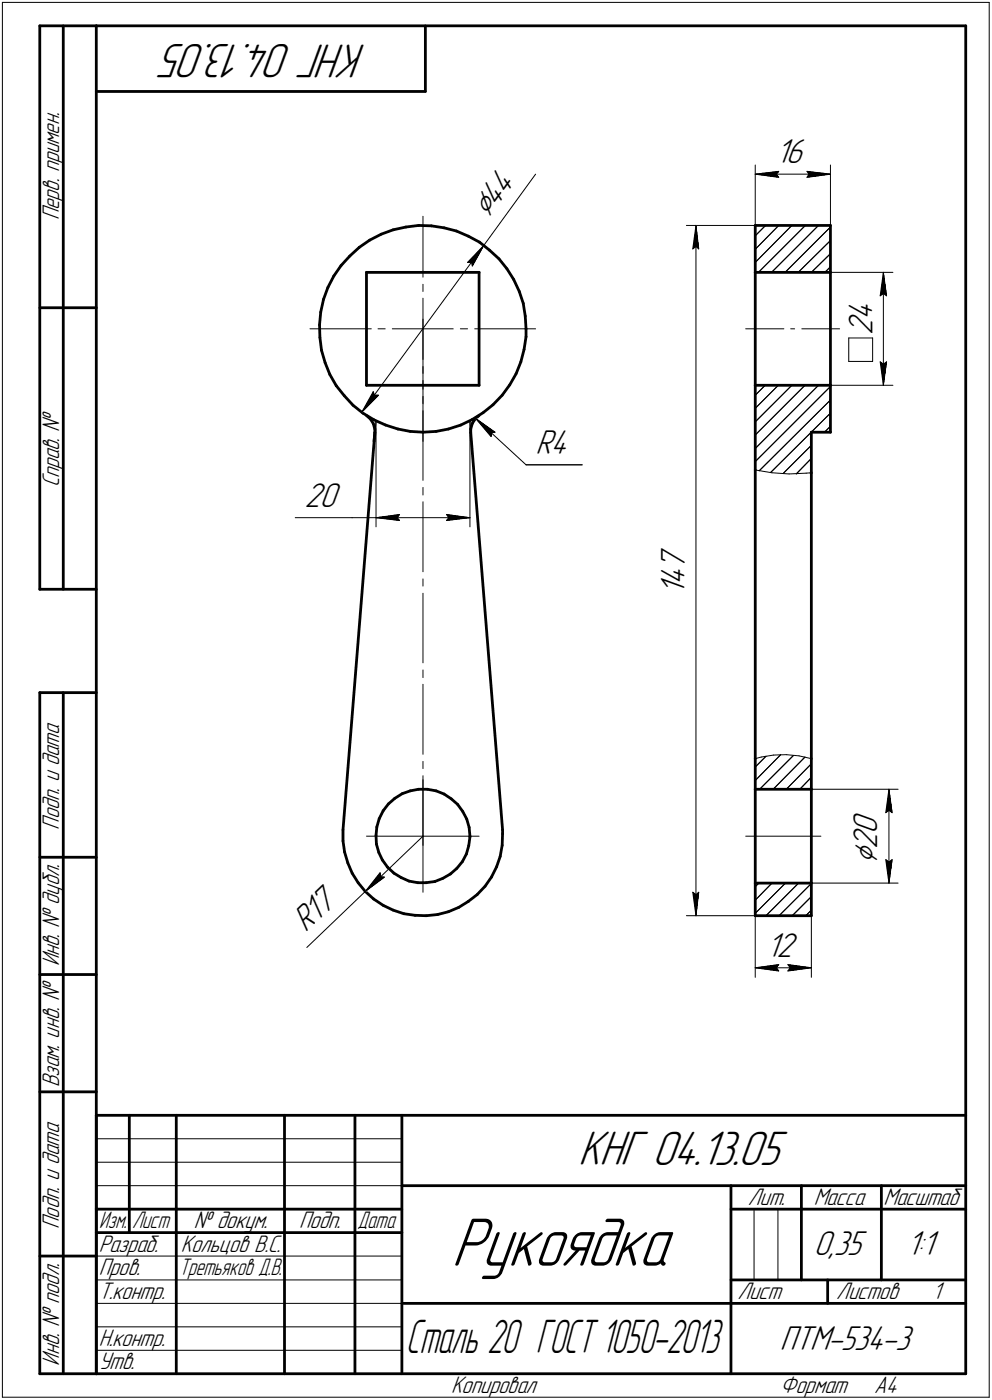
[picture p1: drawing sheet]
<svg xmlns="http://www.w3.org/2000/svg" width="211mm" height="298mm" viewBox="0 0 211 298" stroke-linecap="round" stroke-linejoin="round" font-family="sans-serif">
<defs><g id="words">
<text font-size="15.6" x="96.1" y="269.5">Рукоядка</text>
<g font-size="10.9">
<text x="78" y="9.3" transform="rotate(-180 78 9.3)">КНГ 04.13.05</text>
<text x="123" y="248.2">КНГ 04.13.05</text>
</g>
<text font-size="10.6" x="86.4" y="288.2">Сталь 20 ГОСТ 1050-2013</text>
<g font-size="7.8">
<text x="165.1" y="34.8">16</text>
<text x="103.9" y="46.7" transform="rotate(-54 103.9 46.7)">⌀44</text>
<text x="185.6" y="71.2" transform="rotate(-90 185.6 71.2)">2</text>
<text x="185.6" y="68.1" transform="rotate(-90 185.6 68.1)">4</text>
<text x="114" y="96.7">R4</text>
<text x="64.8" y="107.9">20</text>
<text x="145.7" y="124.5" transform="rotate(-90 145.7 124.5)">4</text>
<text x="145.7" y="121.4" transform="rotate(-90 145.7 121.4)">7</text>
<text x="145.7" y="126.7" transform="rotate(-90 145.7 126.7)">1</text>
<text x="186.6" y="177.7" transform="rotate(-90 186.6 177.7)">0</text>
<text x="186.6" y="183.9" transform="rotate(-90 186.6 183.9)">⌀</text>
<text x="186.6" y="180.9" transform="rotate(-90 186.6 180.9)">2</text>
<text x="65.1" y="198.7" transform="rotate(-44 65.1 198.7)">R17</text>
<text x="163.1" y="203.8">12</text>
<text x="173.2" y="267.3">0,35</text>
<text x="192.9" y="267.3">1:1</text>
<text x="166" y="287.5">ПТМ-534-3</text>
</g>
<g font-size="5.4">
<text x="12.6" y="46.9" transform="rotate(-90 12.6 46.9)">Перв. примен.</text>
<text x="12.6" y="103.8" transform="rotate(-90 12.6 103.8)">Справ. №</text>
<text x="12.6" y="176.7" transform="rotate(-90 12.6 176.7)">Подп. и дата</text>
<text x="12.6" y="205.8" transform="rotate(-90 12.6 205.8)">Инв. № дубл.</text>
<text x="12.6" y="231.5" transform="rotate(-90 12.6 231.5)">Взам. инв. №</text>
<text x="159.1" y="256.6">Лит.</text>
<text x="173.1" y="256.6">Масса</text>
<text x="188" y="256.6">Масштаб</text>
<text x="12.6" y="261.7" transform="rotate(-90 12.6 261.7)">Подп. и дата</text>
<text x="41.2" y="261.6">№ докум.</text>
<text x="63.6" y="261.6">Подп.</text>
<text x="21" y="266.6">Разраб.</text>
<text x="38.4" y="266.6">Кольцов В.С.</text>
<text x="21" y="271.6">Пров.</text>
<text x="21" y="276.6">Т.контр.</text>
<text x="156.9" y="276.6">Лист</text>
<text x="178" y="276.6">Листов</text>
<text x="198.4" y="276.6">1</text>
<text x="21" y="286.6">Н.контр.</text>
<text x="12.6" y="290.8" transform="rotate(-90 12.6 290.8)">Инв. № подл.</text>
<text x="21" y="291.6">Утв.</text>
<text x="96" y="296.6">Копировал</text>
<text x="166" y="296.6">Формат</text>
<text x="186" y="296.6">A4</text>
</g>
<g font-size="5.3">
<text x="21.1" y="261.6">Изм.</text>
<text x="28.1" y="261.6">Лист</text>
<text x="76.1" y="261.6">Дата</text>
<text x="38.1" y="271.6">Третьяков Д.В.</text>
</g>
</g></defs>
<g fill="none" stroke="#000" stroke-width=".21">
<path d="M.5 .5v297zM.5 .5h210zM210.5 .5v297zM114 37.1l-11 15.1zM160.7 35.1v12.9zM160.7 37.1l5-.6zM160.7 37.1l5 .7zM160.7 37.1h16zM165.2 37.1l.5 .7zM165.7 36.5l-.5 .6zM171.7 37.8l5-.7zM171.7 36.5l.4 .6z"/>
<path d="M171.7 36.5l5 .6zM172.1 37.1l-.4 .7zM176.7 35.1v12.9zM90 46.1v12.9zM99.5 55.9h.8zM100.3 55.9l.2 .7zM103 52.2l-2.5 4.4zM103 52.2l-3.5 3.7zM103 52.2l-26 35.6zM146 48h14.7zM147.4 53l.7-.5zM148.1 48l.6 5z"/>
<path d="M148.1 52.5l.6 .5zM148.1 48l-.7 5zM148.1 48v147zM160.7 50.2l2.2-2.2zM161.4 58l10-10zM164.2 58l10-10zM165.7 48l-5 5.1zM167 58l9.7-9.7zM168.5 48l-7.8 7.9zM169.8 58l6.9-6.8zM172.6 58l4.1-4zM175.5 58l1.2-1.2z"/>
<path d="M176.7 58h13.3zM188 58l.6 5zM188 58l-.7 5zM188 58v24zM66 70h13zM80.4 70h1.6zM83.5 70h6.5zM90 68v14.9zM90 78.1v1.4zM90 70v6.5zM90 60.5v1.6zM90 63.5v6.5z"/>
<path d="M90 70h6.4zM98 70h1.5zM101 70h13zM158.7 70h8.1zM168.2 70h.9zM170.6 70h8zM180.6 77h5.1zM180.6 72v5zM180.6 72h5.1zM185.7 72v5zM187.3 63l.7-.5zM187.3 77l.7 5z"/>
<path d="M187.3 77l.7 .6zM188 62.5l.6 .5zM188 77.6l.6-.6zM188.6 77l-.6 5zM79.4 83.4l-2.4 4.4zM79.4 83.4l.3 .8zM79.7 84.2h.8zM80 89.6l-.2 2.5zM80 89.6v22.6zM80.5 84.2l-3.5 3.6zM90 84.4v1.5zM90 87.5v14.8z"/>
<path d="M90 81v13zM100 89.6l.2 4zM100 89.6v22.6zM101.2 89.1l4.1 2.9zM101.2 89.1l3.3 3.9zM101.2 89.1l10.7 9.9zM104.6 92.1l.7-.1zM104.6 92.1l-.1 .9zM111.9 99h12zM160.7 98.3l16-16zM160.7 95.5l13.5-13.5zM160.7 92.6l10.6-10.6z"/>
<path d="M160.7 89.8l7.8-7.8zM160.7 87l4.9-5zM160.7 84.2l2.1-2.2zM172.6 97.6l-3.2 3.3zM175.4 92l1.3-1.2zM176.7 82h13.3zM62.8 110.2h12.1zM74.9 110.2h5.1zM80 110.2l5-.6zM80 110.2l5 .6zM80 110.2h20zM84.5 110.2l.5 .6z"/>
<path d="M85 109.6l-.5 .6zM90 103.8v1.6zM90 106.8v15zM95 110.8l5-.6zM95 109.6l.5 .6zM95 109.6l5 .6zM95.5 110.2l-.5 .6zM160.7 100.1l3.6 .6zM161.5 100.2l15.2-15zM164 100.6l12.7-12.6zM164.3 100.7l3.6 .2zM166.6 100.8l6-6z"/>
<path d="M167.9 100.9l3.6-.1zM171.5 100.8l1.1-.1zM172.6 100.4l-.2 .4zM90 123.3v1.5zM90 126.3v14.8zM90 142.7v1.6zM90 145.7v14.9zM78 178.1h12zM90 162.1v1.6zM90 165.2v14.8zM90 178.1v11.9zM90 166v12.1z"/>
<path d="M90 178.1h11.9zM158.7 178.1h16zM160.7 163.3l2.3-2.3zM160.7 161.5l1.3-.3zM161.6 168.1l7.2-7.2zM162 161.2l2.6-.4zM164.6 160.8l2.7-.1zM166.1 160.7l-5.4 5.5zM167.3 160.7l2.7 .3zM170 161l2.6 .5zM171.3 161.2l-6.8 6.9zM172.6 165.5l-2.4 2.6z"/>
<path d="M172.6 162.6l-5.3 5.5zM172.6 168.1h18.5zM188.5 173.1l.6-.5zM189.1 168.1l.7 5zM189.1 172.6l.7 .5zM189.1 168.1l-.6 5zM189.1 168.1v19.9zM77.7 189.8l4.1-3zM77.7 189.8l12.3-11.7zM80.9 185.8l-3.2 4zM80.9 185.8v.9zM80.9 186.7l.9 .1z"/>
<path d="M146 195h20.6zM147.4 190l.7 5zM147.4 190l.7 .5zM148.1 190.5l.6-.5zM148.7 190l-.6 5zM160.7 194.5l6.4-6.5zM160.7 188.8l.8-.8zM160.7 195v13.1zM163 195l6.9-7zM164.3 188l-3.6 3.7zM165.8 195l6.8-6.9zM166.6 188h24.5z"/>
<path d="M171.4 195l1.2-1.2zM172.6 190.9l-4 4.1zM172.6 195v13.1zM188.5 183l.6 5zM188.5 183l.6 .6zM189.1 183.6l.7-.6zM189.8 183l-.7 5zM65.3 201.8l12.4-12zM160.7 206.1l5-.7zM160.7 206.1l5 .7zM160.7 206.1h11.9zM165.2 206.1l.5 .7z"/>
<path d="M165.7 205.4l-.5 .7zM167.6 206.8l5-.7zM167.6 205.4l.5 .7zM167.6 205.4l5 .7zM168.1 206.1l-.5 .7zM20.5 247.5h65zM20.5 252.5h65zM20.5 242.5h65zM160.4 257.5v15zM165.5 257.5v15zM20.5 267.5h65zM20.5 272.5h65z"/>
<path d="M20.5 277.5h65zM.5 297.5h210zM20.5 282.5h65zM20.5 287.5h65z"/>
</g>
<g fill="none" stroke="#000" stroke-width=".59">
<path d="M8.5 5.5v120zM8.5 5.5h12zM13.5 5.5v120zM20.5 5.5v287zM20.5 5.5h185zM20.5 19.5h70zM90.5 5.5v14zM205.5 5.5v287zM71 58.8l-1.2 2.4zM72.6 56.6l-1.6 2.2zM74.4 54.5l2.1-1.8zM74.4 54.5l-1.8 2.1z"/>
<path d="M76.5 52.7l2.2-1.6zM78 58h23.9zM78 58v24zM78.7 51.1l2.4-1.2zM81.1 49.9l2.6-1zM83.7 48.9l2.7-.6zM86.4 48.3l2.7-.3zM89.1 48l2.7 .1zM91.8 48.1l2.7 .4zM94.5 48.5l2.6 .7zM97.1 49.2l2.6 1.1zM99.7 50.3l2.3 1.3z"/>
<path d="M101.9 58v24zM102 51.6l2.1 1.7zM104.1 53.3l2.1 1.8zM106.2 55.1l1.7 2.1zM107.9 57.2l1.4 2.3zM109.3 59.5l1.2 2.6zM160.7 58v24zM160.7 48h16zM160.7 58h16zM160.7 48v10zM176.7 58v24zM176.7 48v10z"/>
<path d="M8.5 65.5h12zM68 69.2l.1 2.7zM68.1 71.9l.3 2.7zM68.2 66.5l-.2 2.7zM68.4 74.6l.8 2.6zM68.8 63.8l-.6 2.7zM69.2 77.2l1 2.6zM69.8 61.2l-1 2.6zM70.2 79.8l1.3 2.3zM109.8 79.6l-1.3 2.4zM110.5 62.1l.8 2.5zM110.8 77l-1 2.6z"/>
<path d="M111.3 64.6l.5 2.7zM111.5 74.4l-.7 2.6zM111.8 67.3l.1 2.7zM111.9 71.7l-.4 2.7zM111.9 70v1.7zM71.5 82.1l1.7 2.1zM73.2 84.2l1.9 2.1zM75.1 86.3l2.1 1.7zM77.2 88l2.4 1.4zM78 82h23.9zM78 88.5l.8 .7zM78.8 89.2l.6 1z"/>
<path d="M79.4 90.2l.4 1.2zM79.6 89.4l2.4 1.1zM79.8 92.1l-.2 1.9zM79.8 92.1l-6.8 84.6zM79.8 91.4v.7zM82 90.5l2.7 .9zM84.7 91.4l2.6 .5zM87.3 91.9l2.7 .1zM90 92l2.8-.1zM92.8 91.9l2.6-.5zM95.4 91.4l2.6-.9zM98 90.5l2.5-1.2z"/>
<path d="M100.2 92.1l6.7 84.6zM100.2 91.4v.7zM100.5 89.3l2.3-1.4zM100.5 90.2l-.3 1.2zM101.1 89.2l.8-.7zM101.1 89.2l-.6 1zM102.8 87.9l2.1-1.7zM106.8 84.2l-1.9 2zM108.5 82l-1.7 2.2zM160.7 82v18.1zM160.7 82h16zM172.6 92v8.7z"/>
<path d="M172.6 92h4.1zM176.7 82v10zM160.7 100.1v61.4zM172.6 100.7v60.8zM8.5 125.5h12zM8.5 147.5v145zM8.5 147.5h12zM13.5 147.5v145zM73 176.7v2.4zM73 179.1l.3 2.3zM80 177.9l.1 1.8zM80.1 179.7l.5 1.8z"/>
<path d="M80.2 176.1l-.2 1.8zM80.7 174.3l-.5 1.8zM81.5 172.6l-.8 1.7zM82.6 171.2l1.4-1.2zM82.6 171.2l-1.1 1.4zM84 170l1.6-1zM85.6 169l1.7-.6zM87.3 168.4l1.8-.3zM89.1 168.1h1.8zM90.9 168.1l1.9 .3zM92.8 168.4l1.7 .7zM94.5 169.1l1.5 1z"/>
<path d="M96 170.1l1.4 1.2zM97.4 171.3l1.1 1.5zM98.5 172.8l.8 1.6zM99.3 174.4l.5 1.8zM99.8 176.2l.2 1.9zM100 178.2l-.3 1.9zM100 178.1v.1zM106.9 177.5l-.1 2.5zM106.9 176.7v.8zM160.7 168.1v19.9zM160.7 161.5v6.6zM160.7 168.1h11.9z"/>
<path d="M172.6 168.1v19.9zM172.6 161.5v6.6zM8.5 182.5h12zM73.3 181.4l.7 2.3zM74 183.7l.9 2.2zM74.9 185.9l1.3 2.1zM76.2 188l1.5 1.8zM77.7 189.8l1.8 1.6zM79.5 191.4l2 1.4zM80.6 181.5l.8 1.6zM81.4 183.1l1.1 1.6zM81.5 192.8l2.2 1z"/>
<path d="M82.5 184.7l1.3 1.2zM83.7 193.8l2.2 .8zM83.8 185.9l1.5 1zM85.3 186.9l1.7 .7zM85.9 194.6l2.4 .3zM87 187.6l1.9 .4zM88.3 194.9l2.4 .1zM88.9 188h1.8zM90.7 195l2.4-.3zM90.7 188l1.8-.3zM92.5 187.7l1.7-.7zM93.1 194.7l2.3-.6z"/>
<path d="M94.2 187l1.6-.9zM95.4 194.1l2.2-.9zM95.8 186.1l1.4-1.2zM97.6 193.2l2.1-1.3zM98.4 183.5l-1.2 1.4zM99.2 181.9l-.8 1.6zM99.7 191.9l1.8-1.4zM99.7 180.1l-.5 1.8zM103.2 188.7l-1.7 1.8zM104.6 186.8l-1.4 1.9zM105.7 184.6l-1.1 2.2zM106.4 182.4l-.7 2.2z"/>
<path d="M106.8 180l-.4 2.4zM160.7 188h11.9zM160.7 188v7zM160.7 195h11.9zM172.6 188v7zM8.5 207.5h12zM8.5 232.5h12zM20.5 237.5h185zM20.5 237.5v55zM27.5 237.5v25zM37.5 237.5v55zM60.5 237.5v55z"/>
<path d="M75.5 237.5v55zM85.5 237.5v55zM20.5 257.5h65zM85.5 252.5h120zM155.5 252.5v40zM155.5 257.5h15zM170.5 252.5v20zM170.5 257.5h35zM187.5 252.5v20zM8.5 267.5h12zM20.5 262.5h65zM85.5 277.5h70z"/>
<path d="M155.5 277.5h50zM155.5 272.5h50zM176.1 272.5v5zM8.5 292.5h12zM20.5 292.5h185z"/>
</g>
<g fill="#fff" stroke="#fff" stroke-width=".21">
<path d="M141 116.8h6zM141 116.8h6zM141 116.9h6zM141 117h6zM141 117.1h6zM141 117.2h6zM141 117.3h6zM141 117.3h6zM141 117.4h6zM141 117.5h6zM141 117.6h6zM141 117.7h6zM141 117.8h6zM141 117.9h6zM141 117.9h6zM141 118h6zM141 118.1h6zM141 118.2h6zM141 118.3h6zM141 118.4h6zM141 118.4h6zM141 118.5h6zM141 118.6h6zM141 118.7h6zM141 118.8h6zM141 118.9h6zM141 119h6zM141 119h6zM141 119.1h6zM141 119.2h6zM141 119.3h6zM141 119.4h6zM141 119.5h6zM141 119.5h6zM141 119.6h6zM141 119.7h6zM141 119.8h6zM141 119.9h6zM141 120h6zM141 120.1h6zM141 120.1h6zM141 120.2h6zM141 120.3h6zM141 120.4h6zM141 120.5h6zM141 120.6h6zM141 120.6h6zM141 120.7h6zM141 120.8h6zM141 120.9h6zM141 121h6zM141 121.1h6zM141 121.2h6zM141 121.2h6zM141 121.3h6zM141 121.4h6zM141 121.5h6zM141 121.6h6zM141 121.7h6zM141 121.8h6zM141 121.8h6zM141 121.9h6zM141 122h6zM141 122.1h6zM141 122.2h6zM141 122.3h6zM141 122.3h6zM141 122.4h6zM141 122.5h6zM141 122.6h6zM141 122.7h6zM141 122.8h6zM141 122.9h6zM141 122.9h6zM141 123h6zM141 123.1h6zM141 123.2h6zM141 123.3h6zM141 123.4h6zM141 123.4h6zM141 123.5h6zM141 123.6h6zM141 123.7h6zM141 123.8h6zM141 123.9h6zM141 124h6zM141 124h6zM141 124.1h6zM141 124.2h6zM141 124.3h6zM141 124.4h6zM141 124.5h6zM141 124.5h6zM141 124.6h6zM141 124.7h6zM141 124.8h6zM141 124.9h6zM141 125h6zM141 125.1h6zM141 125.1h6zM141 125.2h6zM141 125.3h6zM141 125.4h6zM141 125.5h6zM141 125.6h6zM141 125.6h6zM141 125.7h6zM141 125.8h6zM141 125.9h6zM141 126h6zM141 126.1h6zM141 126.2h6zM141 126.2h6zM141 126.3h6zM141 126.4h6zM141 126.5h6zM141 126.6h6z"/>
<path d="M148 48.3h.3zM148 48.3h.3zM147.9 48.4h.4zM147.9 48.5h.4zM147.8 48.6h.5zM147.8 48.7h.6zM147.8 48.8h.6zM147.7 48.9h.7zM147.7 48.9h.8zM147.7 49h.8zM147.7 49.1h.8zM147.6 49.2h1zM147.6 49.3h1zM147.6 49.4h1.1zM147.5 49.4h1.2zM147.5 49.5h1.2zM147.4 49.6h1.4zM147.4 49.7h1.4zM147.3 49.8h1.5zM147.3 49.9h1.5zM147.3 50h1.5zM147.3 50h1.5zM147.3 50.1h1.5zM147.3 50.2h1.5zM147.3 50.3h1.5zM147.3 50.4h1.5zM147.2 50.5h1.7zM147.2 50.5h1.7zM147.2 50.6h1.7zM147.2 50.7h1.7zM147.2 50.8h1.7zM147.2 50.9h1.7zM147.2 51h1.7zM147.2 51.1h1.8zM147.2 51.1h1.8zM147.2 51.2h1.8zM147.2 51.3h1.8zM147.2 51.4h1.8zM147.2 51.5h1.8zM147.2 51.6h1.8zM147.1 51.6h1.9zM147.1 51.7h2zM147.1 51.8h2zM147.1 51.9h2zM147.1 52h2zM147.1 52.1h2zM147.1 52.2h2zM147.1 52.2h2zM147 52.3h2.2zM147 52.4h2.2zM147 52.5h2.2zM147 52.6h2.2zM147 52.7h2.2zM147 52.7h2.2zM147 52.8h2.2zM146.9 52.9h2.4zM146.9 53h2.4zM146.9 53.1h2.4zM146.9 53.2h2.4zM146.9 53.3h2.4zM146.9 53.3h2.4zM146.9 53.4h2.4z"/>
<path d="M146.8 189.5h2.5zM146.9 189.6h2.4zM146.9 189.7h2.4zM146.9 189.7h2.4zM146.9 189.8h2.4zM146.9 189.9h2.4zM146.9 190h2.4zM146.9 190.1h2.4zM147 190.2h2.2zM147 190.2h2.2zM147 190.3h2.2zM147 190.4h2.2zM147 190.5h2.2zM147 190.6h2.2zM147 190.7h2.2zM147.1 190.8h2zM147.1 190.8h2zM147.1 190.9h2zM147.1 191h2zM147.1 191.1h2zM147.1 191.2h2zM147.1 191.3h2zM147.1 191.3h1.9zM147.2 191.4h1.8zM147.2 191.5h1.8zM147.2 191.6h1.8zM147.2 191.7h1.8zM147.2 191.8h1.8zM147.2 191.9h1.8zM147.2 191.9h1.8zM147.2 192h1.7zM147.2 192.1h1.7zM147.2 192.2h1.7zM147.2 192.3h1.7zM147.2 192.4h1.7zM147.2 192.4h1.7zM147.2 192.5h1.7zM147.3 192.6h1.5zM147.3 192.7h1.5zM147.3 192.8h1.5zM147.3 192.9h1.5zM147.3 193h1.5zM147.3 193h1.5zM147.3 193.1h1.5zM147.3 193.2h1.5zM147.4 193.3h1.4zM147.4 193.4h1.4zM147.5 193.5h1.2zM147.5 193.5h1.2zM147.6 193.6h1.1zM147.6 193.7h1zM147.6 193.8h1zM147.7 193.9h.8zM147.7 194h.8zM147.7 194.1h.8zM147.7 194.1h.7zM147.8 194.2h.6zM147.8 194.3h.6zM147.8 194.4h.5zM147.9 194.5h.4zM147.9 194.6h.4zM148 194.6h.3zM148 194.7h.3z"/>
<path d="M165.1 30.1h6.9zM165.1 30.1h6.9zM165.1 30.2h6.9zM165.1 30.3h6.9zM165.1 30.4h6.9zM165.1 30.5h6.9zM165.1 30.6h6.9zM165.1 30.6h6.9zM165.1 30.7h6.9zM165.1 30.8h6.9zM165.1 30.9h6.9zM165.1 31h6.9zM165.1 31.1h6.9zM165.1 31.2h6.9zM165.1 31.2h6.9zM165.1 31.3h6.9zM165.1 31.4h6.9zM165.1 31.5h6.9zM165.1 31.6h6.9zM165.1 31.7h6.9zM165.1 31.7h6.9zM165.1 31.8h6.9zM165.1 31.9h6.9zM165.1 32h6.9zM165.1 32.1h6.9zM165.1 32.2h6.9zM165.1 32.3h6.9zM165.1 32.3h6.9zM165.1 32.4h6.9zM165.1 32.5h6.9zM165.1 32.6h6.9zM165.1 32.7h6.9zM165.1 32.8h6.9zM165.1 32.9h6.9zM165.1 32.9h6.9zM165.1 33h6.9zM165.1 33.1h6.9zM165.1 33.2h6.9zM165.1 33.3h6.9zM165.1 33.4h6.9zM165.1 33.4h6.9zM165.1 33.5h6.9zM165.1 33.6h6.9zM165.1 33.7h6.9zM165.1 33.8h6.9zM165.1 33.9h6.9zM165.1 34h6.9zM165.1 34h6.9zM165.1 34.1h6.9zM165.1 34.2h6.9zM165.1 34.3h6.9zM165.1 34.4h6.9zM165.1 34.5h6.9zM165.1 34.5h6.9zM165.1 34.6h6.9zM165.1 34.7h6.9zM165.1 34.8h6.9zM165.1 34.9h6.9zM165.1 35h6.9zM165.1 35.1h6.9zM165.1 35.1h6.9zM165.1 35.2h6.9zM165.1 35.3h6.9zM165.1 35.4h6.9zM165.1 35.5h6.9zM165.1 35.6h6.9zM165.1 35.6h6.9zM165.1 35.7h6.9zM165.1 35.8h6.9zM165.1 35.9h6.9zM165.1 36h6.9z"/>
<path d="M165.6 36h.6zM165 36.1h1.2zM164.3 36.2h1.9zM163.7 36.2h2.5zM163.2 36.3h3zM162.5 36.4h3.7zM162.3 36.5h3.9zM162.1 36.6h4.1zM161.9 36.7h4.3zM161.6 36.7h4.6zM161.4 36.8h4.8zM161.2 36.9h5zM161 37h5.2zM160.7 37.1h5.5zM161 37.2h5.2zM161.1 37.3h5.1zM161.3 37.3h4.9zM161.5 37.4h4.7zM161.7 37.5h4.5zM161.9 37.6h4.3zM162.1 37.7h4.1zM162.3 37.8h3.9zM162.5 37.8h3.7zM163.2 37.9h3zM163.7 38h2.5zM164.3 38.1h1.9zM165 38.2h1.2zM165.6 38.3h.6z"/>
<path d="M171.2 36h.7zM171.2 36.1h1.3zM171.2 36.2h1.9zM171.2 36.2h2.5zM171.2 36.3h3.1zM171.2 36.4h3.7zM171.2 36.5h4zM171.2 36.6h4.2zM171.2 36.7h4.4zM171.2 36.7h4.7zM171.2 36.8h4.9zM171.2 36.9h5.1zM171.2 37h5.3zM171.2 37.1h5.5zM171.2 37.2h5.3zM171.2 37.3h5.2zM171.2 37.3h4.9zM171.2 37.4h4.7zM171.2 37.5h4.6zM171.2 37.6h4.3zM171.2 37.7h4.1zM171.2 37.8h4zM171.2 37.8h3.7zM171.2 37.9h3.1zM171.2 38h2.5zM171.2 38.1h1.9zM171.2 38.2h1.3zM171.2 38.3h.7z"/>
<path d="M180.6 63.3h6.3zM180.6 63.4h6.3zM180.6 63.5h6.3zM180.6 63.6h6.3zM180.6 63.7h6.3zM180.6 63.8h6.3zM180.6 63.8h6.3zM180.6 63.9h6.3zM180.6 64h6.3zM180.6 64.1h6.3zM180.6 64.2h6.3zM180.6 64.3h6.3zM180.6 64.3h6.3zM180.6 64.4h6.3zM180.6 64.5h6.3zM180.6 64.6h6.3zM180.6 64.7h6.3zM180.6 64.8h6.3zM180.6 64.9h6.3zM180.6 64.9h6.3zM180.6 65h6.3zM180.6 65.1h6.3zM180.6 65.2h6.3zM180.6 65.3h6.3zM180.6 65.4h6.3zM180.6 65.4h6.3zM180.6 65.5h6.3zM180.6 65.6h6.3zM180.6 65.7h6.3zM180.6 65.8h6.3zM180.6 65.9h6.3zM180.6 66h6.3zM180.6 66h6.3zM180.6 66.1h6.3zM180.6 66.2h6.3zM180.6 66.3h6.3zM180.6 66.4h6.3zM180.6 66.5h6.3zM180.6 66.5h6.3zM180.6 66.6h6.3zM180.6 66.7h6.3zM180.6 66.8h6.3zM180.6 66.9h6.3zM180.6 67h6.3zM180.6 67.1h6.3zM180.6 67.1h6.3zM180.6 67.2h6.3zM180.6 67.3h6.3zM180.6 67.4h6.3zM180.6 67.5h6.3zM180.6 67.6h6.3zM180.6 67.6h6.3zM180.6 67.7h6.3zM180.6 67.8h6.3zM180.6 67.9h6.3zM180.6 68h6.3zM180.6 68.1h6.3zM180.6 68.2h6.3zM180.6 68.2h6.3zM180.6 68.3h6.3zM180.6 68.4h6.3zM180.6 68.5h6.3zM180.6 68.6h6.3zM180.6 68.7h6.3zM180.6 68.7h6.3zM180.6 68.8h6.3zM180.6 68.9h6.3zM180.6 69h6.3zM180.6 69.1h6.3zM180.6 69.2h6.3zM180.6 69.3h6.3zM180.6 69.3h6.3zM180.6 69.4h6.3zM180.6 69.5h6.3zM180.6 69.6h6.3zM180.6 69.7h6.3zM180.6 69.8h6.3zM180.6 69.8h6.3zM180.6 69.9h6.3zM180.6 70h6.3zM180.6 70.1h6.3zM180.6 70.2h6.3zM180.6 70.3h6.3zM180.6 70.4h6.3zM180.6 70.4h6.3zM180.6 70.5h6.3zM180.6 70.6h6.3zM180.6 70.7h6.3zM180.6 70.8h6.3zM180.6 70.9h6.3zM180.6 71h6.3zM180.6 71h6.3zM180.6 71.1h6.3zM180.6 71.2h6.3zM180.6 71.3h6.3zM180.6 71.4h6.3zM180.6 71.5h6.3zM180.6 71.5h6.3zM180.6 71.6h6.3zM180.6 71.7h6.3zM180.6 71.8h6.3zM180.6 71.9h6.3zM180.6 72h6.3zM180.6 72.1h6.3zM180.6 72.1h6.3zM180.6 72.2h6.3zM180.6 72.3h6.3zM180.6 72.4h6.3zM180.6 72.5h6.3zM180.6 72.6h6.3zM180.6 72.6h6.3zM180.6 72.7h6.3zM180.6 72.8h6.3zM180.6 72.9h6.3zM180.6 73h6.3zM180.6 73.1h6.3zM180.6 73.2h6.3zM180.6 73.2h6.3zM180.6 73.3h6.3zM180.6 73.4h6.3zM180.6 73.5h6.3zM180.6 73.6h6.3zM180.6 73.7h6.3zM180.6 73.7h6.3zM180.6 73.8h6.3zM180.6 73.9h6.3zM180.6 74h6.3zM180.6 74.1h6.3zM180.6 74.2h6.3zM180.6 74.3h6.3zM180.6 74.3h6.3zM180.6 74.4h6.3zM180.6 74.5h6.3zM180.6 74.6h6.3zM180.6 74.7h6.3zM180.6 74.8h6.3zM180.6 74.8h6.3zM180.6 74.9h6.3zM180.6 75h6.3zM180.6 75.1h6.3zM180.6 75.2h6.3zM180.6 75.3h6.3zM180.6 75.4h6.3zM180.6 75.4h6.3zM180.6 75.5h6.3zM180.6 75.6h6.3zM180.6 75.7h6.3zM180.6 75.8h6.3zM180.6 75.9h6.3zM180.6 75.9h6.3zM180.6 76h6.3zM180.6 76.1h6.3zM180.6 76.2h6.3zM180.6 76.3h6.3zM180.6 76.4h6.3zM180.6 76.5h6.3zM180.6 76.5h6.3zM180.6 76.6h6.3zM180.6 76.7h6.3zM180.6 76.8h6.3zM180.6 76.9h6.3z"/>
<path d="M187.9 58.3h.2zM187.9 58.3h.2zM187.8 58.4h.4zM187.8 58.5h.4zM187.7 58.6h.5zM187.7 58.7h.6zM187.7 58.8h.6zM187.6 58.8h.8zM187.6 58.9h.8zM187.5 59h1zM187.5 59.1h1zM187.5 59.2h1zM187.5 59.3h1.1zM187.5 59.4h1.1zM187.4 59.4h1.2zM187.4 59.5h1.2zM187.3 59.6h1.4zM187.3 59.7h1.4zM187.2 59.8h1.5zM187.2 59.9h1.6zM187.2 59.9h1.6zM187.2 60h1.6zM187.2 60.1h1.6zM187.2 60.2h1.6zM187.2 60.3h1.6zM187.2 60.4h1.6zM187.1 60.5h1.7zM187.1 60.5h1.8zM187.1 60.6h1.8zM187.1 60.7h1.8zM187.1 60.8h1.8zM187.1 60.9h1.8zM187.1 61h1.8zM187 61h1.9zM187 61.1h1.9zM187 61.2h1.9zM187 61.3h2zM187 61.4h2zM187 61.5h2zM187 61.6h2zM186.9 61.6h2.1zM186.9 61.7h2.1zM186.9 61.8h2.1zM186.9 61.9h2.1zM186.9 62h2.1zM186.9 62.1h2.2zM186.9 62.1h2.2zM186.9 62.2h2.2zM186.9 62.3h2.2zM186.9 62.4h2.2zM186.9 62.5h2.2zM186.9 62.6h2.2zM186.9 62.7h2.2zM186.9 62.7h2.2zM186.9 62.8h2.2zM186.8 62.9h2.3zM186.8 63h2.3zM186.8 63.1h2.3zM186.8 63.2h2.3zM186.8 63.2h2.3zM186.8 63.3h2.3zM186.8 63.4h2.3z"/>
<path d="M186.7 76.5h2.4zM186.8 76.6h2.3zM186.8 76.7h2.3zM186.8 76.8h2.3zM186.8 76.9h2.3zM186.8 77h2.3zM186.8 77h2.3zM186.8 77.1h2.3zM186.9 77.2h2.2zM186.9 77.3h2.2zM186.9 77.4h2.2zM186.9 77.5h2.2zM186.9 77.6h2.2zM186.9 77.6h2.2zM186.9 77.7h2.2zM186.9 77.8h2.2zM186.9 77.9h2.2zM186.9 78h2.2zM186.9 78.1h2.1zM186.9 78.1h2.1zM186.9 78.2h2.1zM186.9 78.3h2.1zM186.9 78.4h2.1zM187 78.5h2zM187 78.6h2zM187 78.7h2zM187 78.7h2zM187 78.8h1.9zM187 78.9h1.9zM187 79h1.9zM187.1 79.1h1.8zM187.1 79.2h1.8zM187.1 79.2h1.8zM187.1 79.3h1.8zM187.1 79.4h1.8zM187.1 79.5h1.8zM187.1 79.6h1.7zM187.2 79.7h1.6zM187.2 79.8h1.6zM187.2 79.8h1.6zM187.2 79.9h1.6zM187.2 80h1.6zM187.2 80.1h1.6zM187.2 80.2h1.6zM187.2 80.3h1.5zM187.3 80.3h1.4zM187.3 80.4h1.4zM187.4 80.5h1.2zM187.4 80.6h1.2zM187.5 80.7h1.1zM187.5 80.8h1.1zM187.5 80.9h1zM187.5 80.9h1zM187.5 81h1zM187.6 81.1h.8zM187.6 81.2h.8zM187.7 81.3h.6zM187.7 81.4h.6zM187.7 81.4h.5zM187.8 81.5h.4zM187.8 81.6h.4zM187.9 81.7h.2zM187.9 81.8h.2z"/>
<path d="M181.1 172.1h7zM181.1 172.2h7zM181.1 172.3h7zM181.1 172.4h7zM181.1 172.5h7zM181.1 172.6h7zM181.1 172.6h7zM181.1 172.7h7zM181.1 172.8h7zM181.1 172.9h7zM181.1 173h7zM181.1 173.1h7zM181.1 173.1h7zM181.1 173.2h7zM181.1 173.3h7zM181.1 173.4h7zM181.1 173.5h7zM181.1 173.6h7zM181.1 173.7h7zM181.1 173.7h7zM181.1 173.8h7zM181.1 173.9h7zM181.1 174h7zM181.1 174.1h7zM181.1 174.2h7zM181.1 174.2h7zM181.1 174.3h7zM181.1 174.4h7zM181.1 174.5h7zM181.1 174.6h7zM181.1 174.7h7zM181.1 174.8h7zM181.1 174.8h7zM181.1 174.9h7zM181.1 175h7zM181.1 175.1h7zM181.1 175.2h7zM181.1 175.3h7zM181.1 175.3h7zM181.1 175.4h7zM181.1 175.5h7zM181.1 175.6h7zM181.1 175.7h7zM181.1 175.8h7zM181.1 175.9h7zM181.1 175.9h7zM181.1 176h7zM181.1 176.1h7zM181.1 176.2h7zM181.1 176.3h7zM181.1 176.4h7zM181.1 176.4h7zM181.1 176.5h7zM181.1 176.6h7zM181.1 176.7h7zM181.1 176.8h7zM181.1 176.9h7zM181.1 177h7zM181.1 177h7zM181.1 177.1h7zM181.1 177.2h7zM181.1 177.3h7zM181.1 177.4h7zM181.1 177.5h7zM181.1 177.5h7zM181.1 177.6h7zM181.1 177.7h7zM181.1 177.8h7zM181.1 177.9h7zM181.1 178h7zM181.1 178.1h7zM181.1 178.1h7zM181.1 178.2h7zM181.1 178.3h7zM181.1 178.4h7zM181.1 178.5h7zM181.1 178.6h7zM181.1 178.6h7zM181.1 178.7h7zM181.1 178.8h7zM181.1 178.9h7zM181.1 179h7zM181.1 179.1h7zM181.1 179.2h7zM181.1 179.2h7zM181.1 179.3h7zM181.1 179.4h7zM181.1 179.5h7zM181.1 179.6h7zM181.1 179.7h7zM181.1 179.7h7zM181.1 179.8h7zM181.1 179.9h7zM181.1 180h7zM181.1 180.1h7zM181.1 180.2h7zM181.1 180.3h7zM181.1 180.3h7zM181.1 180.4h7zM181.1 180.5h7zM181.1 180.6h7zM181.1 180.7h7zM181.1 180.8h7zM181.1 180.8h7zM181.1 180.9h7zM181.1 181h7zM181.1 181.1h7zM181.1 181.2h7zM181.1 181.3h7zM181.1 181.4h7zM181.1 181.4h7zM181.1 181.5h7zM181.1 181.6h7zM181.1 181.7h7zM181.1 181.8h7zM181.1 181.9h7zM181.1 181.9h7zM181.1 182h7zM181.1 182.1h7zM181.1 182.2h7zM181.1 182.3h7zM181.1 182.4h7zM181.1 182.5h7zM181.1 182.5h7zM181.1 182.6h7zM181.1 182.7h7zM181.1 182.8h7zM181.1 182.9h7zM181.1 183h7zM181.1 183h7zM181.1 183.1h7zM181.1 183.2h7zM181.1 183.3h7zM181.1 183.4h7zM181.1 183.5h7zM181.1 183.6h7zM181.1 183.6h7zM181.1 183.7h7zM181.1 183.8h7z"/>
<path d="M189.1 168.3h.2zM189.1 168.4h.2zM189 168.5h.4zM189 168.6h.4zM188.9 168.7h.5zM188.9 168.7h.6zM188.9 168.8h.6zM188.8 168.9h.8zM188.8 169h.8zM188.7 169.1h1zM188.7 169.2h1zM188.6 169.2h1.1zM188.6 169.3h1.1zM188.6 169.4h1.1zM188.6 169.5h1.2zM188.6 169.6h1.2zM188.5 169.7h1.4zM188.5 169.8h1.4zM188.4 169.8h1.5zM188.4 169.9h1.6zM188.4 170h1.6zM188.4 170.1h1.6zM188.4 170.2h1.6zM188.4 170.3h1.6zM188.4 170.3h1.6zM188.4 170.4h1.6zM188.3 170.5h1.7zM188.3 170.6h1.8zM188.3 170.7h1.8zM188.3 170.8h1.8zM188.3 170.9h1.8zM188.3 170.9h1.8zM188.3 171h1.8zM188.2 171.1h1.9zM188.2 171.2h1.9zM188.2 171.3h1.9zM188.2 171.4h2zM188.2 171.4h2zM188.2 171.5h2zM188.2 171.6h2zM188.1 171.7h2.1zM188.1 171.8h2.1zM188.1 171.9h2.1zM188.1 172h2.1zM188.1 172h2.1zM188.1 172.1h2.1zM188.1 172.2h2.1zM188 172.3h2.2zM188 172.4h2.2zM188 172.5h2.2zM188 172.6h2.2zM188 172.6h2.2zM188 172.7h2.2zM188 172.8h2.3zM188 172.9h2.3zM188 173h2.3zM188 173.1h2.3zM188 173.1h2.3zM188 173.2h2.3zM188 173.3h2.3zM188 173.4h2.3z"/>
<path d="M187.9 182.5h2.4zM188 182.6h2.3zM188 182.7h2.3zM188 182.8h2.3zM188 182.9h2.3zM188 183h2.3zM188 183h2.3zM188 183.1h2.3zM188 183.2h2.3zM188 183.3h2.2zM188 183.4h2.2zM188 183.5h2.2zM188 183.6h2.2zM188 183.6h2.2zM188 183.7h2.2zM188.1 183.8h2.1zM188.1 183.9h2.1zM188.1 184h2.1zM188.1 184.1h2.1zM188.1 184.1h2.1zM188.1 184.2h2.1zM188.1 184.3h2.1zM188.1 184.4h2.1zM188.2 184.5h2zM188.2 184.6h2zM188.2 184.7h2zM188.2 184.7h2zM188.2 184.8h1.9zM188.2 184.9h1.9zM188.2 185h1.9zM188.3 185.1h1.8zM188.3 185.2h1.8zM188.3 185.3h1.8zM188.3 185.3h1.8zM188.3 185.4h1.8zM188.3 185.5h1.8zM188.3 185.6h1.7zM188.4 185.7h1.6zM188.4 185.8h1.6zM188.4 185.8h1.6zM188.4 185.9h1.6zM188.4 186h1.6zM188.4 186.1h1.6zM188.4 186.2h1.6zM188.4 186.3h1.5zM188.5 186.4h1.4zM188.5 186.4h1.4zM188.6 186.5h1.2zM188.6 186.6h1.2zM188.6 186.7h1.1zM188.6 186.8h1.1zM188.6 186.9h1.1zM188.7 186.9h1zM188.7 187h1zM188.8 187.1h.8zM188.8 187.2h.8zM188.9 187.3h.6zM188.9 187.4h.6zM188.9 187.5h.5zM189 187.5h.4zM189 187.6h.4zM189.1 187.7h.2zM189.1 187.8h.2z"/>
<path d="M163.1 199.1h6.8zM163.1 199.1h6.8zM163.1 199.2h6.8zM163.1 199.3h6.8zM163.1 199.4h6.8zM163.1 199.5h6.8zM163.1 199.6h6.8zM163.1 199.6h6.8zM163.1 199.7h6.8zM163.1 199.8h6.8zM163.1 199.9h6.8zM163.1 200h6.8zM163.1 200.1h6.8zM163.1 200.2h6.8zM163.1 200.2h6.8zM163.1 200.3h6.8zM163.1 200.4h6.8zM163.1 200.5h6.8zM163.1 200.6h6.8zM163.1 200.7h6.8zM163.1 200.7h6.8zM163.1 200.8h6.8zM163.1 200.9h6.8zM163.1 201h6.8zM163.1 201.1h6.8zM163.1 201.2h6.8zM163.1 201.3h6.8zM163.1 201.3h6.8zM163.1 201.4h6.8zM163.1 201.5h6.8zM163.1 201.6h6.8zM163.1 201.7h6.8zM163.1 201.8h6.8zM163.1 201.8h6.8zM163.1 201.9h6.8zM163.1 202h6.8zM163.1 202.1h6.8zM163.1 202.2h6.8zM163.1 202.3h6.8zM163.1 202.4h6.8zM163.1 202.4h6.8zM163.1 202.5h6.8zM163.1 202.6h6.8zM163.1 202.7h6.8zM163.1 202.8h6.8zM163.1 202.9h6.8zM163.1 202.9h6.8zM163.1 203h6.8zM163.1 203.1h6.8zM163.1 203.2h6.8zM163.1 203.3h6.8zM163.1 203.4h6.8zM163.1 203.5h6.8zM163.1 203.5h6.8zM163.1 203.6h6.8zM163.1 203.7h6.8zM163.1 203.8h6.8zM163.1 203.9h6.8zM163.1 204h6.8zM163.1 204h6.8zM163.1 204.1h6.8zM163.1 204.2h6.8zM163.1 204.3h6.8zM163.1 204.4h6.8zM163.1 204.5h6.8zM163.1 204.6h6.8zM163.1 204.6h6.8zM163.1 204.7h6.8zM163.1 204.8h6.8zM163.1 204.9h6.8zM163.1 205h6.8z"/>
<path d="M165.6 204.9h.6zM165 205h1.2zM164.3 205.1h1.9zM163.7 205.1h2.5zM163.2 205.2h3zM162.5 205.3h3.7zM162.3 205.4h3.9zM162.1 205.5h4.1zM161.9 205.6h4.3zM161.7 205.7h4.5zM161.5 205.7h4.7zM161.3 205.8h4.9zM161.1 205.9h5.1zM161 206h5.2zM160.7 206.1h5.5zM161 206.2h5.2zM161.1 206.2h5.1zM161.3 206.3h4.9zM161.5 206.4h4.7zM161.7 206.5h4.5zM161.9 206.6h4.3zM162.1 206.7h4.1zM162.3 206.8h3.9zM162.5 206.8h3.7zM163.2 206.9h3zM164 207h2.2zM164.8 207.1h1.4zM165.5 207.2h.7z"/>
<path d="M167.1 204.9h.7zM167.1 205h1.3zM167.1 205.1h1.9zM167.1 205.1h2.6zM167.1 205.2h3.2zM167.1 205.3h3.8zM167.1 205.4h4zM167.1 205.5h4.2zM167.1 205.6h4.3zM167.1 205.7h4.6zM167.1 205.7h4.8zM167.1 205.8h4.9zM167.1 205.9h5.2zM167.1 206h5.4zM167.1 206.1h5.5zM167.1 206.2h5.4zM167.1 206.2h5.2zM167.1 206.3h4.9zM167.1 206.4h4.8zM167.1 206.5h4.6zM167.1 206.6h4.3zM167.1 206.7h4.2zM167.1 206.8h4zM167.1 206.8h3.8zM167.1 206.9h3.1zM167.1 207h2.3zM167.1 207.1h1.6zM167.1 207.2h.8z"/>
<path d="M80.8 185.3h.2zM80.7 185.3h.4zM80.6 185.4h.6zM80.5 185.5h.8zM80.5 185.6h.9zM80.4 185.7h1zM80.3 185.8h1.2zM80.3 185.8h1.3zM80.2 185.9h1.5zM80.2 186h1.5zM80.1 186.1h1.7zM80 186.2h1.9zM79.9 186.3h2.1zM79.8 186.4h2.2zM79.8 186.4h2.3zM79.8 186.5h2.4zM79.7 186.6h2.6zM79.6 186.7h2.8zM79.5 186.8h3zM79.5 186.9h3zM79.4 186.9h3.1zM79.3 187h3.1zM79.2 187.1h3zM79.2 187.2h2.9zM79.2 187.3h2.8zM79.1 187.4h2.8zM79 187.5h2.8zM78.9 187.5h2.7zM78.8 187.6h2.7zM78.8 187.7h2.6zM78.7 187.8h2.6zM78.7 187.9h2.5zM78.6 188h2.4zM78.5 188h2.4zM78.5 188.1h2.4zM78.5 188.2h2.2zM78.4 188.3h2.2zM78.4 188.4h2.1zM78.3 188.5h2zM78.3 188.6h2zM78.2 188.6h1.9zM78.2 188.7h1.8zM78.2 188.8h1.7zM78.1 188.9h1.7zM78.1 189h1.6zM78.1 189.1h1.4zM78.1 189.1h1.2zM78 189.2h1.2zM78 189.3h.9zM78 189.4h.7zM77.9 189.5h.7zM77.9 189.6h.4zM77.8 189.7h.3zM77.8 189.7h.2z"/>
<path d="M69.1 188.2h.2zM69 188.3h.3zM68.9 188.4h.5zM68.8 188.5h.7zM68.7 188.6h.9zM68.7 188.6h1zM68.6 188.7h1.2zM68.5 188.8h1.3zM68.4 188.9h1.5zM68.3 189h1.7zM68.2 189.1h1.9zM68.2 189.1h2zM68.1 189.2h2.2zM68 189.3h2.4zM67.9 189.4h2.5zM67.8 189.5h2.7zM67.7 189.6h2.9zM67.6 189.7h3.1zM67.6 189.7h3.2zM67.5 189.8h3.4zM67.3 189.9h3.7zM67.2 190h3.8zM67.1 190.1h4zM67.1 190.2h4.1zM67 190.2h4.3zM66.9 190.3h4.4zM66.8 190.4h4.6zM66.7 190.5h4.8zM66.6 190.6h4.9zM66.5 190.7h5.1zM66.5 190.8h5.2zM66.4 190.8h5.4zM66.3 190.9h5.6zM66.2 191h5.8zM66.1 191.1h6zM66 191.2h6.1zM66 191.3h6.2zM65.9 191.3h6.4zM65.8 191.4h6.6zM65.7 191.5h6.8zM65.6 191.6h7zM65.4 191.7h7.2zM65.4 191.8h7.3zM65.3 191.9h7.5zM65.2 191.9h7.7zM65.1 192h7.9zM65 192.1h8.1zM64.9 192.2h8.3zM64.9 192.3h8.3zM64.8 192.4h8.5zM64.7 192.4h8.7zM64.6 192.5h8.8zM64.5 192.6h8.8zM64.4 192.7h8.8zM64.3 192.8h8.9zM64.3 192.9h8.8zM64.2 193h8.8zM64.1 193h8.8zM64 193.1h8.8zM63.9 193.2h8.8zM63.8 193.3h8.8zM63.8 193.4h8.8zM63.6 193.5h8.9zM63.5 193.5h8.9zM63.4 193.6h8.9zM63.3 193.7h8.9zM63.2 193.8h8.9zM63.2 193.9h8.9zM63.1 194h8.9zM63 194.1h8.9zM62.9 194.1h8.9zM62.8 194.2h8.9zM62.7 194.3h8.8zM62.7 194.4h8.8zM62.6 194.5h8.8zM62.5 194.6h8.8zM62.4 194.6h8.8zM62.3 194.7h8.8zM62.2 194.8h8.8zM62.1 194.9h8.9zM62.1 195h8.8zM62 195.1h8.8zM61.9 195.2h8.8zM61.7 195.2h8.9zM61.8 195.3h8.7zM61.9 195.4h8.5zM62 195.5h8.4zM62.1 195.6h8.2zM62.1 195.7h8.1zM62.2 195.7h7.9zM62.3 195.8h7.7zM62.4 195.9h7.5zM62.5 196h7.3zM62.6 196.1h7.1zM62.7 196.2h6.9zM62.7 196.3h6.8zM62.8 196.3h6.6zM62.9 196.4h6.4zM63 196.5h6.3zM63.1 196.6h6.1zM63.2 196.7h5.9zM63.2 196.8h5.8zM63.3 196.8h5.6zM63.4 196.9h5.4zM63.5 197h5.2zM63.6 197.1h5.1zM63.7 197.2h4.9zM63.8 197.3h4.7zM63.8 197.4h4.6zM63.8 197.4h4.5zM63.9 197.5h4.3zM64 197.6h4.2zM64.1 197.7h4zM64.2 197.8h3.8zM64.3 197.9h3.5zM64.3 198h3.4zM64.4 198h3.2zM64.5 198.1h3.1zM64.6 198.2h2.9zM64.7 198.3h2.7zM64.8 198.4h2.5zM64.9 198.5h2.3zM64.9 198.5h2.2zM65 198.6h2.1zM65.1 198.7h1.9zM65.2 198.8h1.7zM65.3 198.9h1.5zM65.4 199h1.3zM65.4 199.1h1.2zM65.5 199.1h1zM65.6 199.2h.9zM65.7 199.3h.7zM65.8 199.4h.5zM65.9 199.5h.3zM66 199.6h.1z"/>
<path d="M64.8 103h8.2zM64.8 103.1h8.2zM64.8 103.2h8.2zM64.8 103.3h8.2zM64.8 103.4h8.2zM64.8 103.5h8.2zM64.8 103.5h8.2zM64.8 103.6h8.2zM64.8 103.7h8.2zM64.8 103.8h8.2zM64.8 103.9h8.2zM64.8 104h8.2zM64.8 104.1h8.2zM64.8 104.1h8.2zM64.8 104.2h8.2zM64.8 104.3h8.2zM64.8 104.4h8.2zM64.8 104.5h8.2zM64.8 104.6h8.2zM64.8 104.6h8.2zM64.8 104.7h8.2zM64.8 104.8h8.2zM64.8 104.9h8.2zM64.8 105h8.2zM64.8 105.1h8.2zM64.8 105.2h8.2zM64.8 105.2h8.2zM64.8 105.3h8.2zM64.8 105.4h8.2zM64.8 105.5h8.2zM64.8 105.6h8.2zM64.8 105.7h8.2zM64.8 105.7h8.2zM64.8 105.8h8.2zM64.8 105.9h8.2zM64.8 106h8.2zM64.8 106.1h8.2zM64.8 106.2h8.2zM64.8 106.3h8.2zM64.8 106.3h8.2zM64.8 106.4h8.2zM64.8 106.5h8.2zM64.8 106.6h8.2zM64.8 106.7h8.2zM64.8 106.8h8.2zM64.8 106.8h8.2zM64.8 106.9h8.2zM64.8 107h8.2zM64.8 107.1h8.2zM64.8 107.2h8.2zM64.8 107.3h8.2zM64.8 107.4h8.2zM64.8 107.4h8.2zM64.8 107.5h8.2zM64.8 107.6h8.2zM64.8 107.7h8.2zM64.8 107.8h8.2zM64.8 107.9h8.2zM64.8 107.9h8.2zM64.8 108h8.2zM64.8 108.1h8.2zM64.8 108.2h8.2zM64.8 108.3h8.2zM64.8 108.4h8.2zM64.8 108.5h8.2zM64.8 108.5h8.2zM64.8 108.6h8.2zM64.8 108.7h8.2zM64.8 108.8h8.2zM64.8 108.9h8.2zM64.8 109h8.2zM64.8 109.1h8.2zM64.8 109.1h8.2z"/>
<path d="M84.8 109.1h.6zM84.2 109.1h1.2zM83.7 109.2h1.7zM83.1 109.3h2.3zM82.5 109.4h2.9zM81.8 109.5h3.6zM81.6 109.6h3.8zM81.4 109.6h4zM81.2 109.7h4.2zM81 109.8h4.4zM80.9 109.9h4.5zM80.6 110h4.8zM80.4 110.1h5zM80.3 110.2h5.1zM80 110.2h5.4zM80.3 110.3h5.1zM80.5 110.4h4.9zM80.7 110.5h4.7zM80.9 110.6h4.5zM81.2 110.7h4.2zM81.4 110.7h4zM81.6 110.8h3.8zM81.8 110.9h3.6zM82.5 111h2.9zM83.1 111.1h2.3zM83.7 111.2h1.7zM84.2 111.3h1.2zM84.8 111.3h.6z"/>
<path d="M94.5 109.1h.7zM94.5 109.1h1.3zM94.5 109.2h1.9zM94.5 109.3h2.5zM94.5 109.4h3.1zM94.5 109.5h3.7zM94.5 109.6h4zM94.5 109.6h4.1zM94.5 109.7h4.3zM94.5 109.8h4.6zM94.5 109.9h4.7zM94.5 110h4.9zM94.5 110.1h5.2zM94.5 110.2h5.3zM94.5 110.2h5.5zM94.5 110.3h5.3zM94.5 110.4h5.1zM94.5 110.5h4.9zM94.5 110.6h4.6zM94.5 110.7h4.4zM94.5 110.7h4.2zM94.5 110.8h4zM94.5 110.9h3.7zM94.5 111h3.1zM94.5 111.1h2.5zM94.5 111.2h1.9zM94.5 111.3h1.3zM94.5 111.3h.7z"/>
<path d="M79.2 82.7h.2zM79.2 82.8h.3zM79.2 82.9h.5zM79.1 83h.7zM79.1 83.1h.8zM79 83.1h1zM79 83.2h1.2zM78.9 83.3h1.4zM78.9 83.4h1.5zM78.8 83.5h1.7zM78.8 83.6h1.8zM78.7 83.7h2zM78.7 83.7h2.2zM78.7 83.8h2.2zM78.6 83.9h2.4zM78.6 84h2.5zM78.5 84.1h2.7zM78.5 84.2h2.7zM78.4 84.2h2.7zM78.4 84.3h2.6zM78.3 84.4h2.6zM78.3 84.5h2.6zM78.2 84.6h2.6zM78.2 84.7h2.5zM78.1 84.8h2.5zM78.1 84.8h2.4zM78.1 84.9h2.3zM78 85h2.3zM78 85.1h2.3zM77.9 85.2h2.3zM77.9 85.3h2.2zM77.8 85.3h2.2zM77.8 85.4h2.1zM77.7 85.5h2.2zM77.7 85.6h2.1zM77.6 85.7h2.2zM77.6 85.8h2.1zM77.6 85.9h2zM77.5 85.9h2zM77.5 86h1.9zM77.5 86.1h1.8zM77.5 86.2h1.7zM77.4 86.3h1.8zM77.4 86.4h1.7zM77.4 86.4h1.6zM77.4 86.5h1.5zM77.3 86.6h1.5zM77.3 86.7h1.4zM77.3 86.8h1.4zM77.2 86.9h1.4zM77.2 87h1.2zM77.2 87h1zM77.2 87.1h.9zM77.1 87.2h.9zM77.1 87.3h.7zM77.1 87.4h.6zM77.1 87.5h.5zM77 87.5h.4zM77 87.6h.3z"/>
<path d="M102.7 52.4h.3zM102.5 52.5h.5zM102.4 52.6h.5zM102.3 52.7h.6zM102.1 52.7h.8zM102 52.8h.9zM101.9 52.9h.9zM101.7 53h1.1zM101.6 53.1h1.2zM101.4 53.2h1.3zM101.3 53.3h1.4zM101.3 53.3h1.4zM101.2 53.4h1.5zM101.1 53.5h1.5zM101 53.6h1.6zM100.9 53.7h1.7zM100.8 53.8h1.8zM100.8 53.8h1.7zM100.7 53.9h1.8zM100.6 54h1.9zM100.5 54.1h1.9zM100.4 54.2h2zM100.3 54.3h2.1zM100.2 54.4h2.2zM100.2 54.4h2.1zM100.1 54.5h2.2zM100 54.6h2.2zM100 54.7h2.2zM99.9 54.8h2.2zM99.8 54.9h2.3zM99.7 54.9h2.3zM99.7 55h2.3zM99.6 55.1h2.3zM99.5 55.2h2.4zM99.4 55.3h2.5zM99.3 55.4h2.5zM99.2 55.5h2.6zM99.1 55.5h2.6zM99.1 55.6h2.6zM99 55.7h2.6zM98.9 55.8h2.7zM98.8 55.9h2.7zM98.7 56h2.8zM98.9 56h2.5zM99 56.1h2.4zM99.1 56.2h2.2zM99.2 56.3h2.1zM99.3 56.4h2zM99.4 56.5h1.8zM99.6 56.6h1.6zM99.7 56.6h1.4zM99.7 56.7h1.4zM99.9 56.8h1.1zM100 56.9h1zM100.2 57h.7zM100.2 57.1h.7zM100.3 57.1h.5zM100.5 57.2h.3zM100.6 57.3h.2z"/>
<path d="M106.3 34.1h.2zM106.3 34.2h.3zM106.2 34.3h.6zM106.2 34.4h.6zM106.1 34.5h.8zM106 34.5h1.1zM105.9 34.6h1.3zM105.9 34.7h1.5zM105.8 34.8h1.6zM105.7 34.9h1.8zM105.7 35h2zM105.7 35.1h2.1zM105.6 35.1h2.3zM105.5 35.2h2.5zM105.5 35.3h2.6zM105.4 35.4h2.9zM105.3 35.5h3.1zM105.2 35.6h3.3zM105.2 35.6h3.4zM105.2 35.7h3.5zM105.1 35.8h3.8zM105 35.9h4zM105 36h4.1zM104.9 36.1h4.3zM104.8 36.2h4.5zM104.7 36.2h4.8zM104.7 36.3h4.9zM104.6 36.4h5.1zM104.6 36.5h5.2zM104.6 36.6h5.3zM104.5 36.7h5.6zM104.4 36.7h5.8zM104.3 36.8h6zM104.3 36.9h6.1zM104.2 37h6.3zM104.1 37.1h6.6zM104.1 37.2h6.6zM104.1 37.3h6.8zM104 37.3h7zM103.9 37.4h7.2zM103.8 37.5h7.5zM103.8 37.6h7.5zM103.7 37.7h7.8zM103.6 37.8h8zM103.6 37.8h8.1zM103.5 37.9h8.3zM103.5 38h8.4zM103.4 38.1h8.6zM103.4 38.2h8.6zM103.3 38.3h8.6zM103.2 38.4h8.6zM103.1 38.4h8.7zM103.1 38.5h8.7zM103 38.6h8.7zM103 38.7h8.6zM102.9 38.8h8.7zM102.9 38.9h8.6zM102.8 38.9h8.6zM102.7 39h8.7zM102.7 39.1h8.6zM102.6 39.2h8.7zM102.5 39.3h8.7zM102.4 39.4h8.8zM102.4 39.5h8.7zM102.4 39.5h8.6zM102.3 39.6h8.6zM102.2 39.7h8.7zM102.2 39.8h8.6zM102.1 39.9h8.6zM102 40h8.7zM102 40h8.7zM101.9 40.1h8.7zM101.9 40.2h8.6zM101.8 40.3h8.7zM101.8 40.4h8.6zM101.7 40.5h8.6zM101.6 40.6h8.6zM101.5 40.6h8.7zM101.5 40.7h8.7zM101.4 40.8h8.7zM101.3 40.9h8.8zM101.3 41h8.7zM101.3 41.1h8.6zM101.2 41.1h8.6zM101.1 41.2h8.7zM101.1 41.3h8.6zM101 41.4h8.6zM100.9 41.5h8.7zM100.8 41.6h8.8zM100.8 41.7h8.7zM100.8 41.7h8.6zM100.7 41.8h8.7zM100.6 41.9h8.7zM100.6 42h8.6zM100.5 42.1h8.6zM100.4 42.2h8.7zM100.3 42.2h8.8zM100.3 42.3h8.7zM100.2 42.4h8.7zM100.2 42.5h8.7zM100.2 42.6h8.6zM100.1 42.7h8.6zM100 42.8h8.7zM99.9 42.8h8.7zM99.9 42.9h8.6zM99.8 43h8.7zM99.7 43.1h8.8zM99.7 43.2h8.7zM99.7 43.3h8.6zM99.6 43.3h8.7zM99.5 43.4h8.7zM99.4 43.5h8.7zM99.6 43.6h8.4zM99.7 43.7h8.3zM99.8 43.8h8.1zM99.9 43.9h8zM100 43.9h7.8zM100.2 44h7.6zM100.2 44.1h7.5zM100.3 44.2h7.3zM100.5 44.3h7.1zM100.6 44.4h6.9zM100.8 44.4h6.6zM100.8 44.5h6.6zM100.9 44.6h6.5zM101.1 44.7h6.2zM101.2 44.8h6zM101.3 44.9h5.8zM101.4 45h5.7zM101.5 45h5.5zM101.6 45.1h5.3zM101.8 45.2h5.1zM101.9 45.3h4.9zM102 45.4h4.8zM102.1 45.5h4.6zM102.2 45.6h4.5zM102.4 45.6h4.2zM102.4 45.7h4.1zM102.5 45.8h3.9zM102.7 45.9h3.7zM102.8 46h3.5zM103 46.1h3.3zM103 46.1h3.3zM103.1 46.2h3.1zM103.3 46.3h2.8zM103.4 46.4h2.6zM103.5 46.5h2.5zM103.6 46.6h2.3zM103.7 46.7h2.1zM103.8 46.7h1.9zM104 46.8h1.7zM104.1 46.9h1.6zM104.2 47h1.4zM104.3 47.1h1.3zM104.4 47.2h1.1zM104.6 47.2h.8zM104.6 47.3h.7zM104.7 47.4h.6zM104.9 47.5h.3zM105 47.6h.2z"/>
<path d="M101.3 89.2h.1zM101.3 89.2h.4zM101.3 89.3h.6zM101.3 89.4h.8zM101.4 89.5h1zM101.4 89.6h1.2zM101.5 89.7h1.4zM101.5 89.7h1.5zM101.6 89.8h1.6zM101.6 89.9h1.7zM101.7 90h1.8zM101.7 90.1h1.8zM101.8 90.2h1.8zM101.8 90.3h2zM101.9 90.3h2zM101.9 90.4h2.2zM101.9 90.5h2.2zM101.9 90.6h2.3zM102 90.7h2.4zM102 90.8h2.5zM102 90.8h2.6zM102.1 90.9h2.6zM102.2 91h2.6zM102.3 91.1h2.7zM102.4 91.2h2.7zM102.4 91.3h2.8zM102.4 91.4h2.9zM102.5 91.4h2.9zM102.6 91.5h3zM102.7 91.6h3zM102.8 91.7h2.9zM102.9 91.8h3zM102.9 91.9h3.1zM103 91.9h3.1zM103 92h3zM103.1 92.1h2.8zM103.2 92.2h2.6zM103.2 92.3h2.5zM103.3 92.4h2.4zM103.4 92.5h2.2zM103.5 92.5h2zM103.5 92.6h1.9zM103.6 92.7h1.7zM103.6 92.8h1.6zM103.7 92.9h1.5zM103.8 93h1.4zM103.9 93h1.2zM104 93.1h1zM104.1 93.2h.8zM104.1 93.3h.7zM104.1 93.4h.6zM104.2 93.5h.4zM104.3 93.6h.3z"/>
<path d="M114 91.9h7.8zM114 92h7.8zM114 92.1h7.8zM114 92.2h7.8zM114 92.3h7.8zM114 92.4h7.8zM114 92.5h7.8zM114 92.5h7.8zM114 92.6h7.8zM114 92.7h7.8zM114 92.8h7.8zM114 92.9h7.8zM114 93h7.8zM114 93h7.8zM114 93.1h7.8zM114 93.2h7.8zM114 93.3h7.8zM114 93.4h7.8zM114 93.5h7.8zM114 93.6h7.8zM114 93.6h7.8zM114 93.7h7.8zM114 93.8h7.8zM114 93.9h7.8zM114 94h7.8zM114 94.1h7.8zM114 94.1h7.8zM114 94.2h7.8zM114 94.3h7.8zM114 94.4h7.8zM114 94.5h7.8zM114 94.6h7.8zM114 94.7h7.8zM114 94.7h7.8zM114 94.8h7.8zM114 94.9h7.8zM114 95h7.8zM114 95.1h7.8zM114 95.2h7.8zM114 95.2h7.8zM114 95.3h7.8zM114 95.4h7.8zM114 95.5h7.8zM114 95.6h7.8zM114 95.7h7.8zM114 95.8h7.8zM114 95.8h7.8zM114 95.9h7.8zM114 96h7.8zM114 96.1h7.8zM114 96.2h7.8zM114 96.3h7.8zM114 96.4h7.8zM114 96.4h7.8zM114 96.5h7.8zM114 96.6h7.8zM114 96.7h7.8zM114 96.8h7.8zM114 96.9h7.8zM114 96.9h7.8zM114 97h7.8zM114 97.1h7.8zM114 97.2h7.8zM114 97.3h7.8zM114 97.4h7.8zM114 97.5h7.8zM114 97.5h7.8zM114 97.6h7.8zM114 97.7h7.8zM114 97.8h7.8zM114 97.9h7.8z"/>
</g>
<g fill="#000" stroke="#000" stroke-width=".21">
<path d="M160.7 37.1h4.5zM161.4 37.2h3.9zM162 37.3h3.4zM162.6 37.3h2.8zM163.2 37.4h2.2zM163.8 37.5h1.7zM164.5 37.6h1.1zM165.1 37.7h.6z"/>
<path d="M165 36.6h.7zM164.3 36.7h1.3zM163.6 36.7h1.9zM162.9 36.8h2.5zM162.1 36.9h3.3zM161.5 37h3.8z"/>
<path d="M171.8 36.6h.7zM171.9 36.7h1.2zM172 36.7h1.9zM172 36.8h2.6zM172 36.9h3.3zM172.1 37h3.9z"/>
<path d="M172.1 37.1h4.6zM172.1 37.2h4zM172 37.3h3.5zM172 37.3h2.8zM172 37.4h2.2zM171.9 37.5h1.8zM171.9 37.6h1.1zM171.8 37.7h.6z"/>
<path d="M102.4 52.9h.1zM102.3 53h.1zM102.2 53.1h.2zM102.1 53.2h.3zM102 53.3h.3zM101.9 53.3h.3zM101.9 53.4h.2zM101.8 53.5h.3zM101.7 53.6h.3zM101.6 53.7h.3zM101.5 53.8h.4zM101.4 53.8h.5zM101.3 53.9h.5zM101.3 54h.4zM101.3 54.1h.4zM101.2 54.2h.4zM101.1 54.3h.4zM101 54.4h.4zM100.9 54.4h.5zM100.8 54.5h.5zM100.8 54.6h.5zM100.7 54.7h.6zM100.6 54.8h.6zM100.5 54.9h.6zM100.4 54.9h.6zM100.3 55h.7zM100.2 55.1h.7zM100.2 55.2h.6zM100.1 55.3h.7zM100 55.4h.8zM99.9 55.5h.8zM99.8 55.5h.8zM99.7 55.6h.9zM99.7 55.7h.8zM99.6 55.8h.8z"/>
<path d="M102.5 52.8h.2zM102.4 53.1h.1zM102.3 53.3h.1zM102.2 53.3h.2zM102.1 53.4h.3zM102.1 53.5h.2zM102 53.6h.3zM101.9 53.7h.3zM101.9 53.8h.2zM101.9 53.8h.2zM101.8 53.9h.2zM101.7 54h.3zM101.7 54.1h.2zM101.6 54.2h.3zM101.5 54.3h.4zM101.4 54.4h.5zM101.4 54.4h.4zM101.3 54.5h.4zM101.3 54.6h.4zM101.3 54.7h.3zM101.2 54.8h.4zM101.1 54.9h.4zM101 54.9h.5zM101 55h.4zM100.9 55.1h.5zM100.8 55.2h.5zM100.8 55.3h.5zM100.8 55.4h.5zM100.7 55.5h.5zM100.6 55.5h.6zM100.6 55.6h.5zM100.5 55.7h.6zM100.4 55.8h.6zM100.3 55.9h.7zM100.4 56h.5zM100.4 56h.4zM100.4 56.1h.4zM100.4 56.2h.4zM100.5 56.3h.3zM100.5 56.4h.2zM100.5 56.5h.2z"/>
<path d="M147.9 49.3h.2zM147.9 49.4h.2zM147.9 49.4h.2zM147.9 49.5h.2zM147.9 49.6h.2zM147.9 49.7h.2zM147.9 49.8h.2zM147.9 49.9h.2zM147.8 50h.3zM147.8 50h.3zM147.8 50.1h.3zM147.8 50.2h.3zM147.8 50.3h.3zM147.8 50.4h.3zM147.8 50.5h.3zM147.7 50.5h.4zM147.7 50.6h.4zM147.7 50.7h.4zM147.7 50.8h.4zM147.7 50.9h.4zM147.7 51h.4zM147.7 51.1h.4zM147.7 51.1h.4zM147.7 51.2h.4zM147.7 51.3h.4zM147.7 51.4h.4zM147.7 51.5h.4zM147.7 51.6h.4zM147.7 51.6h.4zM147.7 51.7h.4zM147.6 51.8h.5zM147.6 51.9h.5zM147.6 52h.5zM147.6 52.1h.5zM147.6 52.2h.5zM147.6 52.2h.5zM147.6 52.3h.5zM147.5 52.4h.6zM147.5 52.5h.6zM147.5 52.6h.5zM147.5 52.7h.4zM147.5 52.7h.2zM147.5 52.8h.2z"/>
<path d="M148.1 48.8h.2zM148.1 48.9h.2zM148.1 48.9h.2zM148.1 49h.2zM148.1 49.1h.2zM148.1 49.2h.2zM148.1 49.3h.2zM148.1 49.4h.2zM148.1 49.4h.2zM148.1 49.5h.2zM148.1 49.6h.2zM148.1 49.7h.2zM148.1 49.8h.2zM148.1 49.9h.2zM148.1 50h.2zM148.1 50h.2zM148.1 50.1h.2zM148.1 50.2h.3zM148.1 50.3h.3zM148.1 50.4h.3zM148.1 50.5h.3zM148.1 50.5h.3zM148.1 50.6h.3zM148.1 50.7h.3zM148.1 50.8h.3zM148.1 50.9h.4zM148.1 51h.4zM148.1 51.1h.4zM148.1 51.1h.4zM148.1 51.2h.4zM148.1 51.3h.4zM148.1 51.4h.4zM148.1 51.5h.4zM148.1 51.6h.4zM148.1 51.6h.5zM148.1 51.7h.5zM148.1 51.8h.5zM148.1 51.9h.5zM148.1 52h.5zM148.1 52.1h.5zM148.1 52.2h.5zM148.1 52.2h.5zM148.1 52.3h.6zM148.1 52.4h.6zM148.1 52.5h.6zM148.3 52.6h.4zM148.3 52.7h.4zM148.4 52.7h.3zM148.5 52.8h.2z"/>
<path d="M187.8 59.3h.2zM187.8 59.4h.2zM187.8 59.4h.2zM187.8 59.5h.2zM187.8 59.6h.2zM187.8 59.7h.2zM187.8 59.8h.2zM187.8 59.9h.2zM187.7 59.9h.3zM187.7 60h.3zM187.7 60.1h.3zM187.7 60.2h.3zM187.7 60.3h.3zM187.7 60.4h.3zM187.7 60.5h.3zM187.6 60.5h.4zM187.6 60.6h.4zM187.6 60.7h.4zM187.6 60.8h.4zM187.6 60.9h.4zM187.6 61h.4zM187.6 61h.4zM187.5 61.1h.5zM187.5 61.2h.5zM187.5 61.3h.5zM187.5 61.4h.5zM187.5 61.5h.5zM187.5 61.6h.5zM187.5 61.6h.5zM187.5 61.7h.5zM187.5 61.8h.5zM187.5 61.9h.5zM187.5 62h.5zM187.5 62.1h.5zM187.5 62.1h.5zM187.5 62.2h.5zM187.5 62.3h.5zM187.4 62.4h.6zM187.4 62.5h.6zM187.4 62.6h.5zM187.4 62.7h.4zM187.4 62.7h.2zM187.4 62.8h.1z"/>
<path d="M188 58.7h.1zM188 58.8h.1zM188 58.8h.1zM188 58.9h.1zM188 59h.1zM188 59.1h.1zM188 59.2h.1zM188 59.3h.2zM188 59.4h.2zM188 59.4h.2zM188 59.5h.2zM188 59.6h.2zM188 59.7h.2zM188 59.8h.2zM188 59.9h.2zM188 59.9h.3zM188 60h.3zM188 60.1h.3zM188 60.2h.3zM188 60.3h.3zM188 60.4h.3zM188 60.5h.3zM188 60.5h.4zM188 60.6h.4zM188 60.7h.4zM188 60.8h.4zM188 60.9h.4zM188 61h.4zM188 61h.4zM188 61.1h.5zM188 61.2h.5zM188 61.3h.5zM188 61.4h.5zM188 61.5h.5zM188 61.6h.5zM188 61.6h.5zM188 61.7h.5zM188 61.8h.6zM188 61.9h.6zM188 62h.6zM188 62.1h.6zM188 62.1h.6zM188 62.2h.6zM188 62.3h.6zM188 62.4h.6zM188 62.5h.6zM188.1 62.6h.5zM188.2 62.7h.4zM188.3 62.7h.3zM188.5 62.8h.1z"/>
<path d="M187.4 77.2h.1zM187.4 77.3h.2zM187.4 77.4h.4zM187.4 77.5h.5zM187.4 77.6h.6zM187.4 77.6h.6zM187.5 77.7h.5zM187.5 77.8h.5zM187.5 77.9h.5zM187.5 78h.5zM187.5 78.1h.5zM187.5 78.1h.5zM187.5 78.2h.5zM187.5 78.3h.5zM187.5 78.4h.5zM187.5 78.5h.5zM187.5 78.6h.5zM187.5 78.7h.5zM187.5 78.7h.5zM187.5 78.8h.5zM187.5 78.9h.5zM187.6 79h.4zM187.6 79.1h.4zM187.6 79.2h.4zM187.6 79.2h.4zM187.6 79.3h.4zM187.6 79.4h.4zM187.6 79.5h.4zM187.7 79.6h.3zM187.7 79.7h.3zM187.7 79.8h.3zM187.7 79.8h.3zM187.7 79.9h.3zM187.7 80h.3zM187.7 80.1h.3zM187.8 80.2h.2zM187.8 80.3h.2zM187.8 80.3h.2zM187.8 80.4h.2zM187.8 80.5h.2zM187.8 80.6h.2zM187.8 80.7h.2zM187.8 80.8h.2z"/>
<path d="M188.5 77.2h.1zM188.3 77.3h.3zM188.2 77.4h.4zM188.1 77.5h.5zM188 77.6h.6zM188 77.6h.6zM188 77.7h.6zM188 77.8h.6zM188 77.9h.6zM188 78h.6zM188 78.1h.6zM188 78.1h.6zM188 78.2h.6zM188 78.3h.5zM188 78.4h.5zM188 78.5h.5zM188 78.6h.5zM188 78.7h.5zM188 78.7h.5zM188 78.8h.5zM188 78.9h.5zM188 79h.4zM188 79.1h.4zM188 79.2h.4zM188 79.2h.4zM188 79.3h.4zM188 79.4h.4zM188 79.5h.4zM188 79.6h.3zM188 79.7h.3zM188 79.8h.3zM188 79.8h.3zM188 79.9h.3zM188 80h.3zM188 80.1h.3zM188 80.2h.2zM188 80.3h.2zM188 80.3h.2zM188 80.4h.2zM188 80.5h.2zM188 80.6h.2zM188 80.7h.2zM188 80.8h.2zM188 80.9h.1zM188 80.9h.1zM188 81h.1zM188 81.1h.1zM188 81.2h.1zM188 81.3h.1zM188 81.4h.1z"/>
<path d="M79.3 83.6h.2zM79.3 83.7h.2zM79.2 83.7h.4zM79.2 83.8h.4zM79.2 83.9h.4zM79.2 84h.5zM79.1 84.1h.6zM79 84.2h.7zM79 84.2h.7zM78.9 84.3h.7zM78.9 84.4h.6zM78.8 84.5h.7zM78.8 84.6h.6zM78.7 84.7h.6zM78.7 84.8h.5zM78.7 84.8h.5zM78.6 84.9h.6zM78.6 85h.5zM78.5 85.1h.5zM78.5 85.2h.5zM78.4 85.3h.5zM78.4 85.3h.4zM78.3 85.4h.4zM78.3 85.5h.4zM78.2 85.6h.5zM78.1 85.7h.5zM78.1 85.8h.4zM78.1 85.9h.4zM78.1 85.9h.3zM78 86h.3zM78 86.1h.2zM77.9 86.2h.3zM77.9 86.3h.2zM77.8 86.4h.3zM77.7 86.4h.3zM77.7 86.5h.3zM77.6 86.6h.3zM77.6 86.7h.2zM77.6 86.8h.1zM77.6 86.9h.1zM77.5 87h.1zM77.3 87.2h.2z"/>
<path d="M79.7 84.2h.8zM79.7 84.2h.8zM79.6 84.3h.8zM79.5 84.4h.8zM79.5 84.5h.8zM79.4 84.6h.8zM79.3 84.7h.8zM79.2 84.8h.8zM79.2 84.8h.7zM79.2 84.9h.6zM79.1 85h.7zM79 85.1h.7zM79 85.2h.6zM78.9 85.3h.6zM78.8 85.3h.6zM78.7 85.4h.6zM78.7 85.5h.5zM78.7 85.6h.5zM78.6 85.7h.5zM78.5 85.8h.5zM78.5 85.9h.4zM78.4 85.9h.4zM78.3 86h.4zM78.2 86.1h.5zM78.2 86.2h.4zM78.1 86.3h.4zM78.1 86.4h.3zM78 86.4h.3zM78 86.5h.2zM77.9 86.6h.2zM77.8 86.7h.3zM77.7 86.8h.3zM77.7 86.9h.2zM77.6 87h.2zM77.6 87h.1zM77.5 87.1h.1z"/>
<path d="M101.7 89.7h.2zM101.8 89.7h.1zM101.9 89.8h.1zM101.9 89.9h.3zM102 90h.3zM102.1 90.1h.3zM102.2 90.2h.2zM102.2 90.3h.3zM102.3 90.3h.3zM102.4 90.4h.3zM102.4 90.5h.4zM102.5 90.6h.4zM102.6 90.7h.4zM102.6 90.8h.5zM102.7 90.8h.5zM102.8 90.9h.5zM102.9 91h.5zM103 91.1h.5zM103 91.2h.5zM103.1 91.3h.5zM103.1 91.4h.6zM103.2 91.4h.7zM103.3 91.5h.7zM103.4 91.6h.7zM103.5 91.7h.6zM103.5 91.8h.7zM103.5 91.9h.8zM103.6 91.9h.8zM103.7 92h.8zM103.8 92.1h.8zM103.9 92.2h.7zM104 92.3h.6zM104.1 92.4h.5zM104.1 92.5h.5zM104.1 92.5h.5zM104.2 92.6h.4zM104.3 92.7h.3zM104.4 92.8h.2z"/>
<path d="M101.8 89.6h.1zM101.9 89.7h.1zM101.9 89.7h.3zM102 89.8h.3zM102.2 89.9h.2zM102.3 90h.2zM102.4 90.1h.2zM102.4 90.2h.4zM102.5 90.3h.4zM102.6 90.3h.4zM102.7 90.4h.4zM102.8 90.5h.4zM102.9 90.6h.5zM103 90.7h.5zM103.1 90.8h.4zM103.2 90.8h.5zM103.3 90.9h.5zM103.4 91h.6zM103.5 91.1h.6zM103.5 91.2h.6zM103.6 91.3h.7zM103.7 91.4h.7zM103.9 91.4h.7zM104 91.5h.6zM104.1 91.6h.6zM104.1 91.7h.8zM104.2 91.8h.8zM104.3 91.9h.9zM104.4 91.9h.8zM104.5 92h.8z"/>
<path d="M80 110.2h4.5zM80.8 110.3h3.8zM81.4 110.4h3.3zM82.2 110.5h2.6zM82.9 110.6h1.9zM83.7 110.7h1.2zM84.3 110.7h.7z"/>
<path d="M84.4 109.6h.6zM83.8 109.7h1.1zM83.1 109.8h1.7zM82.5 109.9h2.3zM82 110h2.8zM81.3 110.1h3.4zM80.7 110.2h3.9z"/>
<path d="M95.1 109.6h.6zM95.2 109.7h1.1zM95.2 109.8h1.7zM95.2 109.9h2.3zM95.3 110h2.8zM95.4 110.1h3.4zM95.5 110.2h3.9z"/>
<path d="M95.5 110.2h4.5zM95.5 110.3h3.8zM95.4 110.4h3.2zM95.3 110.5h2.6zM95.2 110.6h2zM95.2 110.7h1.2zM95.1 110.7h.7z"/>
<path d="M189 169.3h.1zM189 169.4h.1zM189 169.5h.1zM189 169.6h.1zM189 169.7h.1zM189 169.8h.1zM189 169.8h.1zM189 169.9h.1zM188.9 170h.2zM188.9 170.1h.2zM188.9 170.2h.2zM188.9 170.3h.2zM188.9 170.3h.2zM188.9 170.4h.2zM188.9 170.5h.2zM188.8 170.6h.3zM188.8 170.7h.3zM188.8 170.8h.3zM188.8 170.9h.3zM188.8 170.9h.3zM188.8 171h.3zM188.8 171.1h.3zM188.7 171.2h.4zM188.7 171.3h.4zM188.7 171.4h.4zM188.7 171.4h.4zM188.7 171.5h.4zM188.7 171.6h.4zM188.7 171.7h.4zM188.7 171.8h.4zM188.6 171.9h.5zM188.6 172h.5zM188.6 172h.5zM188.6 172.1h.5zM188.6 172.2h.5zM188.6 172.3h.5zM188.6 172.4h.5zM188.6 172.5h.5zM188.6 172.6h.5zM188.6 172.6h.5zM188.6 172.7h.4zM188.6 172.8h.2zM188.6 172.9h.1z"/>
<path d="M189.1 168.7h.2zM189.1 168.8h.2zM189.1 168.9h.2zM189.1 169h.2zM189.1 169.1h.2zM189.1 169.2h.2zM189.1 169.2h.2zM189.1 169.3h.3zM189.1 169.4h.3zM189.1 169.5h.3zM189.1 169.6h.3zM189.1 169.7h.3zM189.1 169.8h.3zM189.1 169.8h.3zM189.1 169.9h.3zM189.1 170h.4zM189.1 170.1h.4zM189.1 170.2h.4zM189.1 170.3h.4zM189.1 170.3h.4zM189.1 170.4h.4zM189.1 170.5h.4zM189.1 170.6h.5zM189.1 170.7h.5zM189.1 170.8h.5zM189.1 170.9h.5zM189.1 170.9h.5zM189.1 171h.5zM189.1 171.1h.5zM189.1 171.2h.6zM189.1 171.3h.6zM189.1 171.4h.6zM189.1 171.4h.6zM189.1 171.5h.6zM189.1 171.6h.6zM189.1 171.7h.6zM189.1 171.8h.6zM189.1 171.9h.6zM189.1 172h.6zM189.1 172h.6zM189.1 172.1h.6zM189.1 172.2h.6zM189.1 172.3h.6zM189.1 172.4h.6zM189.1 172.5h.7zM189.1 172.6h.7zM189.3 172.6h.5zM189.4 172.7h.4zM189.5 172.8h.3zM189.7 172.9h.1z"/>
<path d="M80.8 186h.1zM80.7 186.1h.2zM80.6 186.2h.3zM80.6 186.3h.3zM80.5 186.4h.4zM80.4 186.4h.5zM80.3 186.5h.6zM80.3 186.6h.6zM80.3 186.7h.6zM80.2 186.8h.7zM80.1 186.9h.7zM80 186.9h.7zM79.9 187h.7zM79.9 187.1h.6zM79.8 187.2h.6zM79.8 187.3h.5zM79.7 187.4h.6zM79.7 187.5h.5zM79.6 187.5h.5zM79.5 187.6h.5zM79.4 187.7h.5zM79.3 187.8h.5zM79.3 187.9h.5zM79.2 188h.5zM79.2 188h.4zM79.1 188.1h.4zM79 188.2h.4zM79 188.3h.3zM78.9 188.4h.3zM78.8 188.5h.4zM78.7 188.6h.4zM78.7 188.6h.3zM78.7 188.7h.2zM78.6 188.8h.2zM78.5 188.9h.2zM78.4 189h.3zM78.4 189.1h.2zM78.3 189.1h.2zM78.2 189.2h.2zM78.1 189.3h.2zM78.1 189.4h.1z"/>
<path d="M80.9 186.8h.9zM80.8 186.9h.9zM80.7 186.9h.9zM80.6 187h.8zM80.5 187.1h.9zM80.4 187.2h.9zM80.3 187.3h.8zM80.3 187.4h.7zM80.2 187.5h.7zM80.1 187.5h.7zM80 187.6h.7zM79.9 187.7h.7zM79.8 187.8h.6zM79.8 187.9h.5zM79.7 188h.6zM79.6 188h.5zM79.5 188.1h.5zM79.4 188.2h.5zM79.3 188.3h.5zM79.2 188.4h.5zM79.2 188.5h.4zM79.1 188.6h.3zM79 188.6h.3zM78.9 188.7h.3zM78.8 188.8h.3zM78.7 188.9h.3zM78.7 189h.2zM78.6 189.1h.1zM78.5 189.1h.2zM78.4 189.2h.2z"/>
<path d="M147.5 190.2h.2zM147.5 190.2h.2zM147.5 190.3h.4zM147.5 190.4h.5zM147.5 190.5h.6zM147.5 190.6h.6zM147.6 190.7h.5zM147.6 190.8h.5zM147.6 190.8h.5zM147.6 190.9h.5zM147.6 191h.5zM147.6 191.1h.5zM147.6 191.2h.5zM147.7 191.3h.4zM147.7 191.3h.4zM147.7 191.4h.4zM147.7 191.5h.4zM147.7 191.6h.4zM147.7 191.7h.4zM147.7 191.8h.4zM147.7 191.9h.4zM147.7 191.9h.4zM147.7 192h.4zM147.7 192.1h.4zM147.7 192.2h.4zM147.7 192.3h.4zM147.7 192.4h.4zM147.7 192.4h.4zM147.8 192.5h.3zM147.8 192.6h.3zM147.8 192.7h.3zM147.8 192.8h.3zM147.8 192.9h.3zM147.8 193h.3zM147.8 193h.3zM147.9 193.1h.2zM147.9 193.2h.2zM147.9 193.3h.2zM147.9 193.4h.2zM147.9 193.5h.2zM147.9 193.5h.2zM147.9 193.6h.2zM147.9 193.7h.2z"/>
<path d="M148.5 190.2h.2zM148.4 190.2h.3zM148.3 190.3h.4zM148.3 190.4h.4zM148.1 190.5h.6zM148.1 190.6h.6zM148.1 190.7h.6zM148.1 190.8h.5zM148.1 190.8h.5zM148.1 190.9h.5zM148.1 191h.5zM148.1 191.1h.5zM148.1 191.2h.5zM148.1 191.3h.5zM148.1 191.3h.5zM148.1 191.4h.4zM148.1 191.5h.4zM148.1 191.6h.4zM148.1 191.7h.4zM148.1 191.8h.4zM148.1 191.9h.4zM148.1 191.9h.4zM148.1 192h.4zM148.1 192.1h.4zM148.1 192.2h.3zM148.1 192.3h.3zM148.1 192.4h.3zM148.1 192.4h.3zM148.1 192.5h.3zM148.1 192.6h.3zM148.1 192.7h.3zM148.1 192.8h.3zM148.1 192.9h.2zM148.1 193h.2zM148.1 193h.2zM148.1 193.1h.2zM148.1 193.2h.2zM148.1 193.3h.2zM148.1 193.4h.2zM148.1 193.5h.2zM148.1 193.5h.2zM148.1 193.6h.2zM148.1 193.7h.2zM148.1 193.8h.2zM148.1 193.9h.2zM148.1 194h.2zM148.1 194.1h.2zM148.1 194.1h.2zM148.1 194.2h.2z"/>
<path d="M188.6 183.2h.1zM188.6 183.3h.2zM188.6 183.4h.4zM188.6 183.5h.5zM188.6 183.6h.5zM188.6 183.6h.5zM188.6 183.7h.5zM188.6 183.8h.5zM188.6 183.9h.5zM188.6 184h.5zM188.6 184.1h.5zM188.6 184.1h.5zM188.6 184.2h.5zM188.7 184.3h.4zM188.7 184.4h.4zM188.7 184.5h.4zM188.7 184.6h.4zM188.7 184.7h.4zM188.7 184.7h.4zM188.7 184.8h.4zM188.7 184.9h.4zM188.8 185h.3zM188.8 185.1h.3zM188.8 185.2h.3zM188.8 185.3h.3zM188.8 185.3h.3zM188.8 185.4h.3zM188.8 185.5h.3zM188.9 185.6h.2zM188.9 185.7h.2zM188.9 185.8h.2zM188.9 185.8h.2zM188.9 185.9h.2zM188.9 186h.2zM188.9 186.1h.2zM189 186.2h.1zM189 186.3h.1zM189 186.4h.1zM189 186.4h.1zM189 186.5h.1zM189 186.6h.1zM189 186.7h.1zM189 186.8h.1z"/>
<path d="M189.7 183.2h.1zM189.5 183.3h.3zM189.4 183.4h.4zM189.3 183.5h.5zM189.1 183.6h.7zM189.1 183.6h.7zM189.1 183.7h.6zM189.1 183.8h.6zM189.1 183.9h.6zM189.1 184h.6zM189.1 184.1h.6zM189.1 184.1h.6zM189.1 184.2h.6zM189.1 184.3h.6zM189.1 184.4h.6zM189.1 184.5h.6zM189.1 184.6h.6zM189.1 184.7h.6zM189.1 184.7h.6zM189.1 184.8h.6zM189.1 184.9h.6zM189.1 185h.5zM189.1 185.1h.5zM189.1 185.2h.5zM189.1 185.3h.5zM189.1 185.3h.5zM189.1 185.4h.5zM189.1 185.5h.5zM189.1 185.6h.4zM189.1 185.7h.4zM189.1 185.8h.4zM189.1 185.8h.4zM189.1 185.9h.4zM189.1 186h.4zM189.1 186.1h.4zM189.1 186.2h.3zM189.1 186.3h.3zM189.1 186.4h.3zM189.1 186.4h.3zM189.1 186.5h.3zM189.1 186.6h.3zM189.1 186.7h.3zM189.1 186.8h.3zM189.1 186.9h.2zM189.1 186.9h.2zM189.1 187h.2zM189.1 187.1h.2zM189.1 187.2h.2zM189.1 187.3h.2zM189.1 187.4h.2z"/>
<path d="M160.7 206.1h4.5zM161.4 206.2h3.9zM162 206.2h3.4zM162.6 206.3h2.8zM163.2 206.4h2.2zM163.8 206.5h1.7zM164.5 206.6h1.1zM165.1 206.7h.6z"/>
<path d="M165.1 205.5h.6zM164.5 205.6h1.1zM163.8 205.7h1.7zM163.2 205.7h2.2zM162.6 205.8h2.8zM162 205.9h3.4zM161.4 206h3.9z"/>
<path d="M167.7 205.5h.6zM167.8 205.6h1.1zM167.9 205.7h1.7zM167.9 205.7h2.3zM168 205.8h2.8zM168.1 205.9h3.3zM168.1 206h3.9z"/>
<path d="M168.1 206.1h4.5zM168.1 206.2h3.9zM168.1 206.2h3.3zM168 206.3h2.8zM167.9 206.4h2.3zM167.9 206.5h1.7zM167.8 206.6h1.1zM167.7 206.7h.6z"/>
</g>
<use href="#words"/>
</svg>
